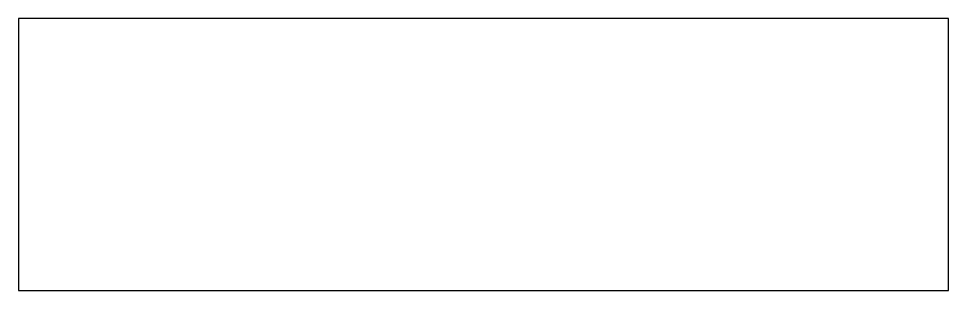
# Model space of a CAD drawing. Header units: millimetres. Extents: x 0 to 260, y 0 to 76.
import ezdxf

# ---------------------------------------------------------------- set-up
doc = ezdxf.new("R2010")
doc.units = ezdxf.units.MM
doc.layers.add('OBRYS', color=7, linetype='Continuous')

msp = doc.modelspace()

# ---------------------------------------------------------------- linework, layer by layer
at = {"layer": 'OBRYS'}
msp.add_lwpolyline([(0, 0), (260, 0), (260, 76), (0, 76)], close=True, dxfattribs=at)

doc.saveas('drawing.dxf')
